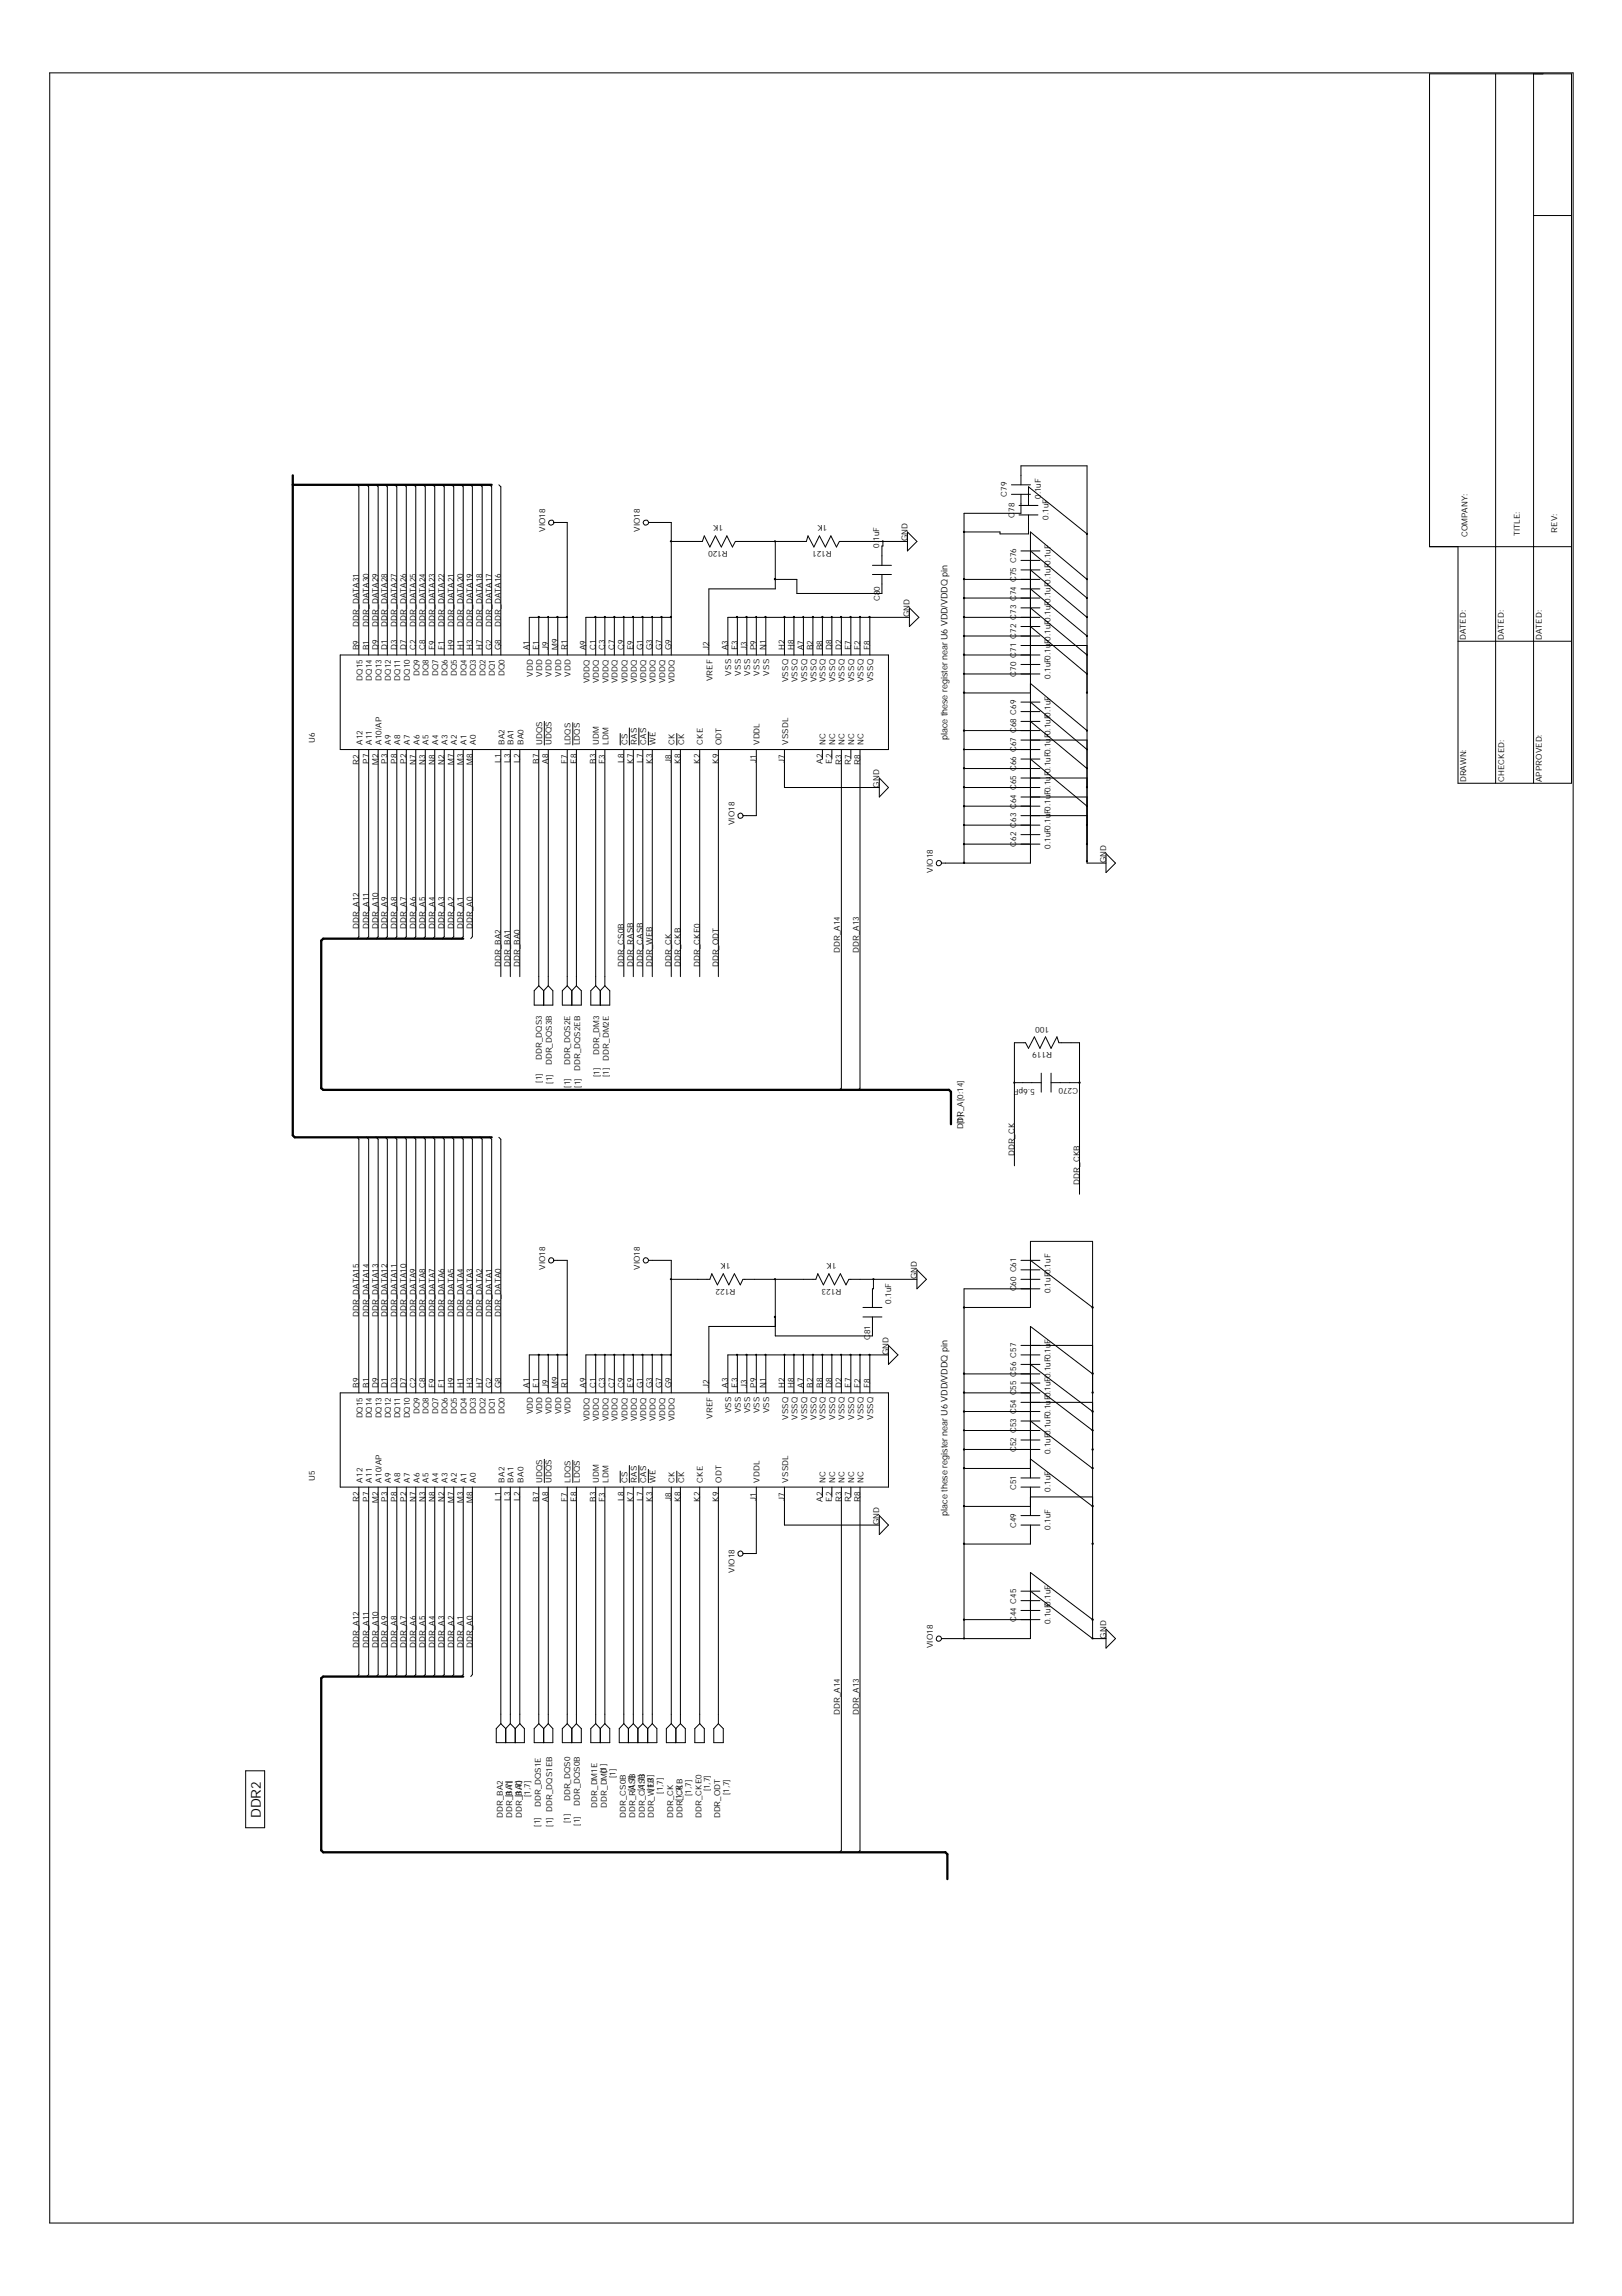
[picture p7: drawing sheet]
<svg xmlns="http://www.w3.org/2000/svg" width="210mm" height="297mm" viewBox="0 0 210 297" stroke-linecap="round" stroke-linejoin="round" font-family="sans-serif">
<defs><g id="words">
<text font-size="1.8" x="33.7" y="235.2" transform="rotate(-90 33.7 235.2)">DDR2</text>
<g font-size="1.2">
<text x="122.6" y="95.7" transform="rotate(-90 122.6 95.7)">place these register near U6 VDD/VDDQ pin</text>
<text x="122.6" y="196.1" transform="rotate(-90 122.6 196.1)">place these register near U6 VDD/VDDQ pin</text>
</g>
<g font-size="1">
<text x="130.3" y="64.3" transform="rotate(-90 130.3 64.3)">C79</text>
<text x="134.7" y="64.5" transform="rotate(-90 134.7 64.5)">0.1uF</text>
<text x="70.6" y="68.8" transform="rotate(-90 70.6 68.8)">VIO18</text>
<text x="82.8" y="68.8" transform="rotate(-90 82.8 68.8)">VIO18</text>
<text x="93.6" y="68" transform="rotate(-180 93.6 68)">1K</text>
<text x="94.2" y="71.3" transform="rotate(-180 94.2 71.3)">R120</text>
<text x="107.1" y="68" transform="rotate(-180 107.1 68)">1K</text>
<text x="107.7" y="71.3" transform="rotate(-180 107.7 71.3)">R121</text>
<text x="113.8" y="70.9" transform="rotate(-90 113.8 70.9)">0.1uF</text>
<text x="117.4" y="70" transform="rotate(-90 117.4 70)">GND</text>
<text x="131.3" y="67" transform="rotate(-90 131.3 67)">C78</text>
<text x="135.7" y="67.2" transform="rotate(-90 135.7 67.2)">0.1uF</text>
<text x="189.9" y="69.5" transform="rotate(-90 189.9 69.5)">COMPANY:</text>
<text x="196.7" y="69.4" transform="rotate(-90 196.7 69.4)">TITLE:</text>
<text x="201.5" y="68.9" transform="rotate(-90 201.5 68.9)">REV:</text>
<text x="113.9" y="77.8" transform="rotate(-90 113.9 77.8)">C80</text>
<text x="46.4" y="81.1" transform="rotate(-90 46.4 81.1)">DDR_DATA31</text>
<text x="47.7" y="81.1" transform="rotate(-90 47.7 81.1)">DDR_DATA30</text>
<text x="48.9" y="81.1" transform="rotate(-90 48.9 81.1)">DDR_DATA29</text>
<text x="50.1" y="81.1" transform="rotate(-90 50.1 81.1)">DDR_DATA28</text>
<text x="51.4" y="81.1" transform="rotate(-90 51.4 81.1)">DDR_DATA27</text>
<text x="52.6" y="81.1" transform="rotate(-90 52.6 81.1)">DDR_DATA26</text>
<text x="53.8" y="81.1" transform="rotate(-90 53.8 81.1)">DDR_DATA25</text>
<text x="55" y="81.1" transform="rotate(-90 55 81.1)">DDR_DATA24</text>
<text x="56.3" y="81.1" transform="rotate(-90 56.3 81.1)">DDR_DATA23</text>
<text x="57.5" y="81.1" transform="rotate(-90 57.5 81.1)">DDR_DATA22</text>
<text x="58.7" y="81.1" transform="rotate(-90 58.7 81.1)">DDR_DATA21</text>
<text x="59.9" y="81.1" transform="rotate(-90 59.9 81.1)">DDR_DATA20</text>
<text x="61.1" y="81.1" transform="rotate(-90 61.1 81.1)">DDR_DATA19</text>
<text x="62.4" y="81.1" transform="rotate(-90 62.4 81.1)">DDR_DATA18</text>
<text x="63.6" y="81.1" transform="rotate(-90 63.6 81.1)">DDR_DATA17</text>
<text x="64.8" y="81.1" transform="rotate(-90 64.8 81.1)">DDR_DATA16</text>
<text x="117.7" y="79.9" transform="rotate(-90 117.7 79.9)">GND</text>
<text x="189.7" y="82.8" transform="rotate(-90 189.7 82.8)">DATED:</text>
<text x="194.6" y="82.8" transform="rotate(-90 194.6 82.8)">DATED:</text>
<text x="199.5" y="82.8" transform="rotate(-90 199.5 82.8)">DATED:</text>
<text x="46.4" y="84.1" transform="rotate(-90 46.4 84.1)">B9</text>
<text x="46.9" y="88" transform="rotate(-90 46.9 88)">DQ15</text>
<text x="47.7" y="84.1" transform="rotate(-90 47.7 84.1)">B1</text>
<text x="48.1" y="88" transform="rotate(-90 48.1 88)">DQ14</text>
<text x="48.9" y="84.1" transform="rotate(-90 48.9 84.1)">D9</text>
<text x="49.4" y="88" transform="rotate(-90 49.4 88)">DQ13</text>
<text x="50.1" y="84.1" transform="rotate(-90 50.1 84.1)">D1</text>
<text x="50.6" y="88" transform="rotate(-90 50.6 88)">DQ12</text>
<text x="51.4" y="84.1" transform="rotate(-90 51.4 84.1)">D3</text>
<text x="51.8" y="88" transform="rotate(-90 51.8 88)">DQ11</text>
<text x="52.6" y="84.1" transform="rotate(-90 52.6 84.1)">D7</text>
<text x="53" y="88" transform="rotate(-90 53 88)">DQ10</text>
<text x="53.8" y="84.1" transform="rotate(-90 53.8 84.1)">C2</text>
<text x="54.3" y="87.5" transform="rotate(-90 54.3 87.5)">DQ9</text>
<text x="55" y="84.1" transform="rotate(-90 55 84.1)">C8</text>
<text x="55.5" y="87.5" transform="rotate(-90 55.5 87.5)">DQ8</text>
<text x="56.3" y="84.1" transform="rotate(-90 56.3 84.1)">F9</text>
<text x="56.7" y="87.5" transform="rotate(-90 56.7 87.5)">DQ7</text>
<text x="57.5" y="84.1" transform="rotate(-90 57.5 84.1)">F1</text>
<text x="57.9" y="87.5" transform="rotate(-90 57.9 87.5)">DQ6</text>
<text x="58.7" y="84.1" transform="rotate(-90 58.7 84.1)">H9</text>
<text x="59.1" y="87.5" transform="rotate(-90 59.1 87.5)">DQ5</text>
<text x="59.9" y="84.1" transform="rotate(-90 59.9 84.1)">H1</text>
<text x="60.4" y="87.5" transform="rotate(-90 60.4 87.5)">DQ4</text>
<text x="61.1" y="84.1" transform="rotate(-90 61.1 84.1)">H3</text>
<text x="61.6" y="87.5" transform="rotate(-90 61.6 87.5)">DQ3</text>
<text x="62.4" y="84.1" transform="rotate(-90 62.4 84.1)">H7</text>
<text x="62.8" y="87.5" transform="rotate(-90 62.8 87.5)">DQ2</text>
<text x="63.6" y="84.1" transform="rotate(-90 63.6 84.1)">G2</text>
<text x="64.1" y="87.5" transform="rotate(-90 64.1 87.5)">DQ1</text>
<text x="64.8" y="84.1" transform="rotate(-90 64.8 84.1)">G8</text>
<text x="65.3" y="87.5" transform="rotate(-90 65.3 87.5)">DQ0</text>
<text x="68.5" y="84.1" transform="rotate(-90 68.5 84.1)">A1</text>
<text x="69" y="87.6" transform="rotate(-90 69 87.6)">VDD</text>
<text x="69.7" y="84.1" transform="rotate(-90 69.7 84.1)">E1</text>
<text x="70.1" y="87.6" transform="rotate(-90 70.1 87.6)">VDD</text>
<text x="71" y="84.1" transform="rotate(-90 71 84.1)">J9</text>
<text x="71.4" y="87.6" transform="rotate(-90 71.4 87.6)">VDD</text>
<text x="72.2" y="84.1" transform="rotate(-90 72.2 84.1)">M9</text>
<text x="72.6" y="87.6" transform="rotate(-90 72.6 87.6)">VDD</text>
<text x="73.4" y="84.1" transform="rotate(-90 73.4 84.1)">R1</text>
<text x="73.8" y="87.6" transform="rotate(-90 73.8 87.6)">VDD</text>
<text x="75.8" y="84.1" transform="rotate(-90 75.8 84.1)">A9</text>
<text x="76.3" y="88.4" transform="rotate(-90 76.3 88.4)">VDDQ</text>
<text x="77.1" y="84.1" transform="rotate(-90 77.1 84.1)">C1</text>
<text x="77.5" y="88.4" transform="rotate(-90 77.5 88.4)">VDDQ</text>
<text x="78.3" y="84.1" transform="rotate(-90 78.3 84.1)">C3</text>
<text x="78.7" y="88.4" transform="rotate(-90 78.7 88.4)">VDDQ</text>
<text x="79.5" y="84.1" transform="rotate(-90 79.5 84.1)">C7</text>
<text x="79.9" y="88.4" transform="rotate(-90 79.9 88.4)">VDDQ</text>
<text x="80.7" y="84.1" transform="rotate(-90 80.7 84.1)">C9</text>
<text x="81.2" y="88.4" transform="rotate(-90 81.2 88.4)">VDDQ</text>
<text x="82" y="84.1" transform="rotate(-90 82 84.1)">E9</text>
<text x="82.4" y="88.4" transform="rotate(-90 82.4 88.4)">VDDQ</text>
<text x="83.2" y="84.1" transform="rotate(-90 83.2 84.1)">G1</text>
<text x="83.6" y="88.4" transform="rotate(-90 83.6 88.4)">VDDQ</text>
<text x="84.4" y="84.1" transform="rotate(-90 84.4 84.1)">G3</text>
<text x="84.8" y="88.4" transform="rotate(-90 84.8 88.4)">VDDQ</text>
<text x="85.6" y="84.1" transform="rotate(-90 85.6 84.1)">G7</text>
<text x="86.1" y="88.4" transform="rotate(-90 86.1 88.4)">VDDQ</text>
<text x="86.9" y="84.1" transform="rotate(-90 86.9 84.1)">G9</text>
<text x="87.3" y="88.4" transform="rotate(-90 87.3 88.4)">VDDQ</text>
<text x="91.7" y="84.1" transform="rotate(-90 91.7 84.1)">J2</text>
<text x="92.2" y="88.1" transform="rotate(-90 92.2 88.1)">VREF</text>
<text x="94.2" y="84.1" transform="rotate(-90 94.2 84.1)">A3</text>
<text x="94.6" y="87.4" transform="rotate(-90 94.6 87.4)">VSS</text>
<text x="95.4" y="84.1" transform="rotate(-90 95.4 84.1)">E3</text>
<text x="95.9" y="87.4" transform="rotate(-90 95.9 87.4)">VSS</text>
<text x="96.6" y="84.1" transform="rotate(-90 96.6 84.1)">J3</text>
<text x="97.1" y="87.4" transform="rotate(-90 97.1 87.4)">VSS</text>
<text x="97.9" y="84.1" transform="rotate(-90 97.9 84.1)">P9</text>
<text x="98.3" y="87.4" transform="rotate(-90 98.3 87.4)">VSS</text>
<text x="99.1" y="84.1" transform="rotate(-90 99.1 84.1)">N1</text>
<text x="99.5" y="87.4" transform="rotate(-90 99.5 87.4)">VSS</text>
<text x="101.5" y="84.1" transform="rotate(-90 101.5 84.1)">H2</text>
<text x="102" y="88.3" transform="rotate(-90 102 88.3)">VSSQ</text>
<text x="102.7" y="84.1" transform="rotate(-90 102.7 84.1)">H8</text>
<text x="103.2" y="88.3" transform="rotate(-90 103.2 88.3)">VSSQ</text>
<text x="104" y="84.1" transform="rotate(-90 104 84.1)">A7</text>
<text x="104.4" y="88.3" transform="rotate(-90 104.4 88.3)">VSSQ</text>
<text x="105.2" y="84.1" transform="rotate(-90 105.2 84.1)">B2</text>
<text x="105.7" y="88.3" transform="rotate(-90 105.7 88.3)">VSSQ</text>
<text x="106.4" y="84.1" transform="rotate(-90 106.4 84.1)">B8</text>
<text x="106.8" y="88.3" transform="rotate(-90 106.8 88.3)">VSSQ</text>
<text x="107.7" y="84.1" transform="rotate(-90 107.7 84.1)">D8</text>
<text x="108.1" y="88.3" transform="rotate(-90 108.1 88.3)">VSSQ</text>
<text x="108.9" y="84.1" transform="rotate(-90 108.9 84.1)">D2</text>
<text x="109.3" y="88.3" transform="rotate(-90 109.3 88.3)">VSSQ</text>
<text x="110.1" y="84.1" transform="rotate(-90 110.1 84.1)">E7</text>
<text x="110.5" y="88.3" transform="rotate(-90 110.5 88.3)">VSSQ</text>
<text x="111.3" y="84.1" transform="rotate(-90 111.3 84.1)">F2</text>
<text x="111.8" y="88.3" transform="rotate(-90 111.8 88.3)">VSSQ</text>
<text x="112.6" y="84.1" transform="rotate(-90 112.6 84.1)">F8</text>
<text x="113" y="88.3" transform="rotate(-90 113 88.3)">VSSQ</text>
<text x="131.5" y="87.5" transform="rotate(-90 131.5 87.5)">C70C71 C72 C73 C74 C75 C76</text>
<text x="135.9" y="87.8" transform="rotate(-90 135.9 87.8)">0.1uF0.1uF0.1uF0.1uF0.1uF0.1uF0.1uF</text>
<text x="40.7" y="96.1" transform="rotate(-90 40.7 96.1)">U6</text>
<text x="46.4" y="98.9" transform="rotate(-90 46.4 98.9)">R2</text>
<text x="46.9" y="96.4" transform="rotate(-90 46.9 96.4)">A12</text>
<text x="47.7" y="98.8" transform="rotate(-90 47.7 98.8)">P7</text>
<text x="48.1" y="96.4" transform="rotate(-90 48.1 96.4)">A11</text>
<text x="48.9" y="99" transform="rotate(-90 48.9 99)">M2</text>
<text x="49.4" y="96.4" transform="rotate(-90 49.4 96.4)">A10/AP</text>
<text x="50.1" y="98.8" transform="rotate(-90 50.1 98.8)">P3</text>
<text x="50.6" y="96.4" transform="rotate(-90 50.6 96.4)">A9</text>
<text x="51.4" y="98.8" transform="rotate(-90 51.4 98.8)">P8</text>
<text x="51.8" y="96.4" transform="rotate(-90 51.8 96.4)">A8</text>
<text x="52.6" y="98.8" transform="rotate(-90 52.6 98.8)">P2</text>
<text x="53" y="96.4" transform="rotate(-90 53 96.4)">A7</text>
<text x="53.8" y="98.9" transform="rotate(-90 53.8 98.9)">N7</text>
<text x="54.3" y="96.4" transform="rotate(-90 54.3 96.4)">A6</text>
<text x="55" y="98.9" transform="rotate(-90 55 98.9)">N3</text>
<text x="55.5" y="96.4" transform="rotate(-90 55.5 96.4)">A5</text>
<text x="56.3" y="98.9" transform="rotate(-90 56.3 98.9)">N8</text>
<text x="56.7" y="96.4" transform="rotate(-90 56.7 96.4)">A4</text>
<text x="57.5" y="98.9" transform="rotate(-90 57.5 98.9)">N2</text>
<text x="57.9" y="96.4" transform="rotate(-90 57.9 96.4)">A3</text>
<text x="58.7" y="99" transform="rotate(-90 58.7 99)">M7</text>
<text x="59.1" y="96.4" transform="rotate(-90 59.1 96.4)">A2</text>
<text x="59.9" y="99" transform="rotate(-90 59.9 99)">M3</text>
<text x="60.4" y="96.4" transform="rotate(-90 60.4 96.4)">A1</text>
<text x="61.1" y="99" transform="rotate(-90 61.1 99)">M8</text>
<text x="61.6" y="96.4" transform="rotate(-90 61.6 96.4)">A0</text>
<text x="64.8" y="98.7" transform="rotate(-90 64.8 98.7)">L1</text>
<text x="65.3" y="96.4" transform="rotate(-90 65.3 96.4)">BA2</text>
<text x="66" y="98.7" transform="rotate(-90 66 98.7)">L3</text>
<text x="66.5" y="96.4" transform="rotate(-90 66.5 96.4)">BA1</text>
<text x="67.3" y="98.7" transform="rotate(-90 67.3 98.7)">L2</text>
<text x="67.7" y="96.4" transform="rotate(-90 67.7 96.4)">BA0</text>
<text x="69.7" y="98.8" transform="rotate(-90 69.7 98.8)">B7</text>
<text x="70.1" y="96.4" transform="rotate(-90 70.1 96.4)">UDQS</text>
<text x="71" y="98.8" transform="rotate(-90 71 98.8)">A8</text>
<text x="71.4" y="96.4" transform="rotate(-90 71.4 96.4)">UDQS</text>
<text x="73.4" y="98.8" transform="rotate(-90 73.4 98.8)">F7</text>
<text x="73.8" y="96.4" transform="rotate(-90 73.8 96.4)">LDQS</text>
<text x="74.6" y="98.8" transform="rotate(-90 74.6 98.8)">E8</text>
<text x="75.1" y="96.4" transform="rotate(-90 75.1 96.4)">LDQS</text>
<text x="77.1" y="98.8" transform="rotate(-90 77.1 98.8)">B3</text>
<text x="77.5" y="96.4" transform="rotate(-90 77.5 96.4)">UDM</text>
<text x="78.3" y="98.8" transform="rotate(-90 78.3 98.8)">F3</text>
<text x="78.7" y="96.4" transform="rotate(-90 78.7 96.4)">LDM</text>
<text x="80.7" y="98.7" transform="rotate(-90 80.7 98.7)">L8</text>
<text x="81.2" y="96.4" transform="rotate(-90 81.2 96.4)">CS</text>
<text x="82" y="98.8" transform="rotate(-90 82 98.8)">K7</text>
<text x="82.4" y="96.4" transform="rotate(-90 82.4 96.4)">RAS</text>
<text x="83.2" y="98.7" transform="rotate(-90 83.2 98.7)">L7</text>
<text x="83.6" y="96.4" transform="rotate(-90 83.6 96.4)">CAS</text>
<text x="84.4" y="98.8" transform="rotate(-90 84.4 98.8)">K3</text>
<text x="84.8" y="96.4" transform="rotate(-90 84.8 96.4)">WE</text>
<text x="86.9" y="98.7" transform="rotate(-90 86.9 98.7)">J8</text>
<text x="87.3" y="96.4" transform="rotate(-90 87.3 96.4)">CK</text>
<text x="88.1" y="98.8" transform="rotate(-90 88.1 98.8)">K8</text>
<text x="88.5" y="96.4" transform="rotate(-90 88.5 96.4)">CK</text>
<text x="90.6" y="98.8" transform="rotate(-90 90.6 98.8)">K2</text>
<text x="91" y="96.4" transform="rotate(-90 91 96.4)">CKE</text>
<text x="93" y="98.8" transform="rotate(-90 93 98.8)">K9</text>
<text x="93.4" y="96.4" transform="rotate(-90 93.4 96.4)">ODT</text>
<text x="97.9" y="98.7" transform="rotate(-90 97.9 98.7)">J1</text>
<text x="98.3" y="96.4" transform="rotate(-90 98.3 96.4)">VDDL</text>
<text x="101.5" y="98.7" transform="rotate(-90 101.5 98.7)">J7</text>
<text x="102" y="96.4" transform="rotate(-90 102 96.4)">VSSDL</text>
<text x="106.4" y="98.8" transform="rotate(-90 106.4 98.8)">A2</text>
<text x="106.8" y="96.4" transform="rotate(-90 106.8 96.4)">NC</text>
<text x="107.7" y="98.8" transform="rotate(-90 107.7 98.8)">E2</text>
<text x="108.1" y="96.4" transform="rotate(-90 108.1 96.4)">NC</text>
<text x="108.9" y="98.9" transform="rotate(-90 108.9 98.9)">R3</text>
<text x="109.3" y="96.4" transform="rotate(-90 109.3 96.4)">NC</text>
<text x="110.1" y="98.9" transform="rotate(-90 110.1 98.9)">R7</text>
<text x="110.5" y="96.4" transform="rotate(-90 110.5 96.4)">NC</text>
<text x="111.3" y="98.9" transform="rotate(-90 111.3 98.9)">R8</text>
<text x="111.8" y="96.4" transform="rotate(-90 111.8 96.4)">NC</text>
<text x="113.8" y="101.9" transform="rotate(-90 113.8 101.9)">GND</text>
<text x="189.7" y="101.2" transform="rotate(-90 189.7 101.2)">DRAWN:</text>
<text x="194.6" y="101.2" transform="rotate(-90 194.6 101.2)">CHECKED:</text>
<text x="199.5" y="101.2" transform="rotate(-90 199.5 101.2)">APPROVED:</text>
<text x="95" y="106.8" transform="rotate(-90 95 106.8)">VIO18</text>
<text x="120.7" y="112.9" transform="rotate(-90 120.7 112.9)">VIO18</text>
<text x="131.5" y="109.5" transform="rotate(-90 131.5 109.5)">C62 C63 C64 C65 C66 C67 C68C69</text>
<text x="135.9" y="109.8" transform="rotate(-90 135.9 109.8)">0.1uF0.1uF0.1uF0.1uF0.1uF0.1uF0.1uF0.1uF</text>
<text x="143.1" y="111.7" transform="rotate(-90 143.1 111.7)">GND</text>
<text x="46.4" y="120.2" transform="rotate(-90 46.4 120.2)">DDR_A12</text>
<text x="47.7" y="120.2" transform="rotate(-90 47.7 120.2)">DDR_A11</text>
<text x="48.9" y="120.2" transform="rotate(-90 48.9 120.2)">DDR_A10</text>
<text x="50.1" y="120.2" transform="rotate(-90 50.1 120.2)">DDR_A9</text>
<text x="51.4" y="120.2" transform="rotate(-90 51.4 120.2)">DDR_A8</text>
<text x="52.6" y="120.2" transform="rotate(-90 52.6 120.2)">DDR_A7</text>
<text x="53.8" y="120.2" transform="rotate(-90 53.8 120.2)">DDR_A6</text>
<text x="55" y="120.2" transform="rotate(-90 55 120.2)">DDR_A5</text>
<text x="56.3" y="120.2" transform="rotate(-90 56.3 120.2)">DDR_A4</text>
<text x="57.5" y="120.2" transform="rotate(-90 57.5 120.2)">DDR_A3</text>
<text x="58.7" y="120.2" transform="rotate(-90 58.7 120.2)">DDR_A2</text>
<text x="59.9" y="120.2" transform="rotate(-90 59.9 120.2)">DDR_A1</text>
<text x="61.1" y="120.2" transform="rotate(-90 61.1 120.2)">DDR_A0</text>
<text x="64.8" y="125.1" transform="rotate(-90 64.8 125.1)">DDR_BA2</text>
<text x="66" y="125.1" transform="rotate(-90 66 125.1)">DDR_BA1</text>
<text x="67.3" y="125.1" transform="rotate(-90 67.3 125.1)">DDR_BA0</text>
<text x="80.7" y="125.1" transform="rotate(-90 80.7 125.1)">DDR_CS0B</text>
<text x="82" y="125.1" transform="rotate(-90 82 125.1)">DDR_RASB</text>
<text x="83.2" y="125.1" transform="rotate(-90 83.2 125.1)">DDR_CASB</text>
<text x="84.4" y="125.1" transform="rotate(-90 84.4 125.1)">DDR_WEB</text>
<text x="86.9" y="125.1" transform="rotate(-90 86.9 125.1)">DDR_CK</text>
<text x="88.1" y="125.1" transform="rotate(-90 88.1 125.1)">DDR_CKB</text>
<text x="90.6" y="125.1" transform="rotate(-90 90.6 125.1)">DDR_CKE0</text>
<text x="93" y="125.1" transform="rotate(-90 93 125.1)">DDR_ODT</text>
<text x="108.7" y="123.3" transform="rotate(-90 108.7 123.3)">DDR_A14</text>
<text x="111.1" y="123.3" transform="rotate(-90 111.1 123.3)">DDR_A13</text>
<text x="70.1" y="137.1" transform="rotate(-90 70.1 137.1)">DDR_DQS3</text>
<text x="71.4" y="137.8" transform="rotate(-90 71.4 137.8)">DDR_DQS3B</text>
<text x="73.8" y="137.8" transform="rotate(-90 73.8 137.8)">DDR_DQS2E</text>
<text x="77.6" y="136.5" transform="rotate(-90 77.6 136.5)">DDR_DM3</text>
<text x="78.8" y="137.2" transform="rotate(-90 78.8 137.2)">DDR_DM2E</text>
<text x="135.8" y="132.8" transform="rotate(-180 135.8 132.8)">100</text>
<text x="136.1" y="136.1" transform="rotate(-180 136.1 136.1)">R119</text>
<text x="70.1" y="140.1" transform="rotate(-90 70.1 140.1)">[1]</text>
<text x="71.5" y="140.2" transform="rotate(-90 71.5 140.2)">[1]</text>
<text x="73.8" y="140.7" transform="rotate(-90 73.8 140.7)">[1]</text>
<text x="75.1" y="138.6" transform="rotate(-90 75.1 138.6)">DDR_DQS2EB</text>
<text x="75.1" y="140.7" transform="rotate(-90 75.1 140.7)">[1]</text>
<text x="77.6" y="139.3" transform="rotate(-90 77.6 139.3)">[1]</text>
<text x="78.8" y="139.3" transform="rotate(-90 78.8 139.3)">[1]</text>
<text x="133.9" y="140.9" transform="rotate(-180 133.9 140.9)">5.6pF</text>
<text x="139.5" y="140.8" transform="rotate(-180 139.5 140.8)">C270</text>
<text x="124.6" y="146" transform="rotate(-90 124.6 146)">DDR_A[0:14]</text>
<text x="124.6" y="145.4" transform="rotate(-90 124.6 145.4)">[1]</text>
<text x="131.3" y="149.6" transform="rotate(-90 131.3 149.6)">DDR_CK</text>
<text x="139.7" y="153.3" transform="rotate(-90 139.7 153.3)">DDR_CKB</text>
<text x="70.6" y="164.3" transform="rotate(-90 70.6 164.3)">VIO18</text>
<text x="82.8" y="164.3" transform="rotate(-90 82.8 164.3)">VIO18</text>
<text x="94.5" y="163.4" transform="rotate(-180 94.5 163.4)">1K</text>
<text x="95.2" y="166.7" transform="rotate(-180 95.2 166.7)">R122</text>
<text x="108.2" y="163.4" transform="rotate(-180 108.2 163.4)">1K</text>
<text x="108.9" y="166.7" transform="rotate(-180 108.9 166.7)">R123</text>
<text x="118.7" y="165.5" transform="rotate(-90 118.7 165.5)">GND</text>
<text x="131.5" y="167.1" transform="rotate(-90 131.5 167.1)">C60C61</text>
<text x="135.9" y="167.3" transform="rotate(-90 135.9 167.3)">0.1uF0.1uF</text>
<text x="46.4" y="170.4" transform="rotate(-90 46.4 170.4)">DDR_DATA15</text>
<text x="47.7" y="170.4" transform="rotate(-90 47.7 170.4)">DDR_DATA14</text>
<text x="48.9" y="170.4" transform="rotate(-90 48.9 170.4)">DDR_DATA13</text>
<text x="50.1" y="170.4" transform="rotate(-90 50.1 170.4)">DDR_DATA12</text>
<text x="51.4" y="170.4" transform="rotate(-90 51.4 170.4)">DDR_DATA11</text>
<text x="52.6" y="170.4" transform="rotate(-90 52.6 170.4)">DDR_DATA10</text>
<text x="53.8" y="170.4" transform="rotate(-90 53.8 170.4)">DDR_DATA9</text>
<text x="55" y="170.4" transform="rotate(-90 55 170.4)">DDR_DATA8</text>
<text x="56.3" y="170.4" transform="rotate(-90 56.3 170.4)">DDR_DATA7</text>
<text x="57.5" y="170.4" transform="rotate(-90 57.5 170.4)">DDR_DATA6</text>
<text x="58.7" y="170.4" transform="rotate(-90 58.7 170.4)">DDR_DATA5</text>
<text x="59.9" y="170.4" transform="rotate(-90 59.9 170.4)">DDR_DATA4</text>
<text x="61.1" y="170.4" transform="rotate(-90 61.1 170.4)">DDR_DATA3</text>
<text x="62.4" y="170.4" transform="rotate(-90 62.4 170.4)">DDR_DATA2</text>
<text x="63.6" y="170.4" transform="rotate(-90 63.6 170.4)">DDR_DATA1</text>
<text x="64.8" y="170.4" transform="rotate(-90 64.8 170.4)">DDR_DATA0</text>
<text x="112.6" y="173.4" transform="rotate(-90 112.6 173.4)">C81</text>
<text x="115.3" y="168.6" transform="rotate(-90 115.3 168.6)">0.1uF</text>
<text x="46.4" y="179.6" transform="rotate(-90 46.4 179.6)">B9</text>
<text x="47.7" y="179.6" transform="rotate(-90 47.7 179.6)">B1</text>
<text x="48.9" y="179.6" transform="rotate(-90 48.9 179.6)">D9</text>
<text x="50.1" y="179.6" transform="rotate(-90 50.1 179.6)">D1</text>
<text x="51.4" y="179.6" transform="rotate(-90 51.4 179.6)">D3</text>
<text x="52.6" y="179.6" transform="rotate(-90 52.6 179.6)">D7</text>
<text x="53.8" y="179.6" transform="rotate(-90 53.8 179.6)">C2</text>
<text x="55" y="179.6" transform="rotate(-90 55 179.6)">C8</text>
<text x="56.3" y="179.6" transform="rotate(-90 56.3 179.6)">F9</text>
<text x="57.5" y="179.6" transform="rotate(-90 57.5 179.6)">F1</text>
<text x="58.7" y="179.6" transform="rotate(-90 58.7 179.6)">H9</text>
<text x="59.9" y="179.6" transform="rotate(-90 59.9 179.6)">H1</text>
<text x="61.1" y="179.6" transform="rotate(-90 61.1 179.6)">H3</text>
<text x="62.4" y="179.6" transform="rotate(-90 62.4 179.6)">H7</text>
<text x="63.6" y="179.6" transform="rotate(-90 63.6 179.6)">G2</text>
<text x="64.8" y="179.6" transform="rotate(-90 64.8 179.6)">G8</text>
<text x="68.5" y="179.6" transform="rotate(-90 68.5 179.6)">A1</text>
<text x="69.7" y="179.6" transform="rotate(-90 69.7 179.6)">E1</text>
<text x="71" y="179.6" transform="rotate(-90 71 179.6)">J9</text>
<text x="72.2" y="179.6" transform="rotate(-90 72.2 179.6)">M9</text>
<text x="73.4" y="179.6" transform="rotate(-90 73.4 179.6)">R1</text>
<text x="75.8" y="179.6" transform="rotate(-90 75.8 179.6)">A9</text>
<text x="77.1" y="179.6" transform="rotate(-90 77.1 179.6)">C1</text>
<text x="78.3" y="179.6" transform="rotate(-90 78.3 179.6)">C3</text>
<text x="79.5" y="179.6" transform="rotate(-90 79.5 179.6)">C7</text>
<text x="80.7" y="179.6" transform="rotate(-90 80.7 179.6)">C9</text>
<text x="82" y="179.6" transform="rotate(-90 82 179.6)">E9</text>
<text x="83.2" y="179.6" transform="rotate(-90 83.2 179.6)">G1</text>
<text x="84.4" y="179.6" transform="rotate(-90 84.4 179.6)">G3</text>
<text x="85.6" y="179.6" transform="rotate(-90 85.6 179.6)">G7</text>
<text x="86.9" y="179.6" transform="rotate(-90 86.9 179.6)">G9</text>
<text x="91.7" y="179.6" transform="rotate(-90 91.7 179.6)">J2</text>
<text x="94.2" y="179.6" transform="rotate(-90 94.2 179.6)">A3</text>
<text x="95.4" y="179.6" transform="rotate(-90 95.4 179.6)">E3</text>
<text x="96.6" y="179.6" transform="rotate(-90 96.6 179.6)">J3</text>
<text x="97.9" y="179.6" transform="rotate(-90 97.9 179.6)">P9</text>
<text x="99.1" y="179.6" transform="rotate(-90 99.1 179.6)">N1</text>
<text x="101.5" y="179.6" transform="rotate(-90 101.5 179.6)">H2</text>
<text x="102.7" y="179.6" transform="rotate(-90 102.7 179.6)">H8</text>
<text x="104" y="179.6" transform="rotate(-90 104 179.6)">A7</text>
<text x="105.2" y="179.6" transform="rotate(-90 105.2 179.6)">B2</text>
<text x="106.4" y="179.6" transform="rotate(-90 106.4 179.6)">B8</text>
<text x="107.7" y="179.6" transform="rotate(-90 107.7 179.6)">D8</text>
<text x="108.9" y="179.6" transform="rotate(-90 108.9 179.6)">D2</text>
<text x="110.1" y="179.6" transform="rotate(-90 110.1 179.6)">E7</text>
<text x="111.3" y="179.6" transform="rotate(-90 111.3 179.6)">F2</text>
<text x="112.6" y="179.6" transform="rotate(-90 112.6 179.6)">F8</text>
<text x="115" y="175.3" transform="rotate(-90 115 175.3)">GND</text>
<text x="46.9" y="183.5" transform="rotate(-90 46.9 183.5)">DQ15</text>
<text x="48.1" y="183.5" transform="rotate(-90 48.1 183.5)">DQ14</text>
<text x="49.4" y="183.5" transform="rotate(-90 49.4 183.5)">DQ13</text>
<text x="50.6" y="183.5" transform="rotate(-90 50.6 183.5)">DQ12</text>
<text x="51.8" y="183.5" transform="rotate(-90 51.8 183.5)">DQ11</text>
<text x="53" y="183.5" transform="rotate(-90 53 183.5)">DQ10</text>
<text x="54.3" y="183" transform="rotate(-90 54.3 183)">DQ9</text>
<text x="55.5" y="183" transform="rotate(-90 55.5 183)">DQ8</text>
<text x="56.7" y="183" transform="rotate(-90 56.7 183)">DQ7</text>
<text x="57.9" y="183" transform="rotate(-90 57.9 183)">DQ6</text>
<text x="59.1" y="183" transform="rotate(-90 59.1 183)">DQ5</text>
<text x="60.4" y="183" transform="rotate(-90 60.4 183)">DQ4</text>
<text x="61.6" y="183" transform="rotate(-90 61.6 183)">DQ3</text>
<text x="62.8" y="183" transform="rotate(-90 62.8 183)">DQ2</text>
<text x="64.1" y="183" transform="rotate(-90 64.1 183)">DQ1</text>
<text x="65.3" y="183" transform="rotate(-90 65.3 183)">DQ0</text>
<text x="69" y="183" transform="rotate(-90 69 183)">VDD</text>
<text x="70.1" y="183" transform="rotate(-90 70.1 183)">VDD</text>
<text x="71.4" y="183" transform="rotate(-90 71.4 183)">VDD</text>
<text x="72.6" y="183" transform="rotate(-90 72.6 183)">VDD</text>
<text x="73.8" y="183" transform="rotate(-90 73.8 183)">VDD</text>
<text x="76.3" y="183.8" transform="rotate(-90 76.3 183.8)">VDDQ</text>
<text x="77.5" y="183.8" transform="rotate(-90 77.5 183.8)">VDDQ</text>
<text x="78.7" y="183.8" transform="rotate(-90 78.7 183.8)">VDDQ</text>
<text x="79.9" y="183.8" transform="rotate(-90 79.9 183.8)">VDDQ</text>
<text x="81.2" y="183.8" transform="rotate(-90 81.2 183.8)">VDDQ</text>
<text x="82.4" y="183.8" transform="rotate(-90 82.4 183.8)">VDDQ</text>
<text x="83.6" y="183.8" transform="rotate(-90 83.6 183.8)">VDDQ</text>
<text x="84.8" y="183.8" transform="rotate(-90 84.8 183.8)">VDDQ</text>
<text x="86.1" y="183.8" transform="rotate(-90 86.1 183.8)">VDDQ</text>
<text x="87.3" y="183.8" transform="rotate(-90 87.3 183.8)">VDDQ</text>
<text x="92.2" y="183.6" transform="rotate(-90 92.2 183.6)">VREF</text>
<text x="94.6" y="182.9" transform="rotate(-90 94.6 182.9)">VSS</text>
<text x="95.9" y="182.9" transform="rotate(-90 95.9 182.9)">VSS</text>
<text x="97.1" y="182.9" transform="rotate(-90 97.1 182.9)">VSS</text>
<text x="98.3" y="182.9" transform="rotate(-90 98.3 182.9)">VSS</text>
<text x="99.5" y="182.9" transform="rotate(-90 99.5 182.9)">VSS</text>
<text x="102" y="183.7" transform="rotate(-90 102 183.7)">VSSQ</text>
<text x="103.2" y="183.7" transform="rotate(-90 103.2 183.7)">VSSQ</text>
<text x="104.4" y="183.7" transform="rotate(-90 104.4 183.7)">VSSQ</text>
<text x="105.7" y="183.7" transform="rotate(-90 105.7 183.7)">VSSQ</text>
<text x="106.8" y="183.7" transform="rotate(-90 106.8 183.7)">VSSQ</text>
<text x="108.1" y="183.7" transform="rotate(-90 108.1 183.7)">VSSQ</text>
<text x="109.3" y="183.7" transform="rotate(-90 109.3 183.7)">VSSQ</text>
<text x="110.5" y="183.7" transform="rotate(-90 110.5 183.7)">VSSQ</text>
<text x="111.8" y="183.7" transform="rotate(-90 111.8 183.7)">VSSQ</text>
<text x="113" y="183.7" transform="rotate(-90 113 183.7)">VSSQ</text>
<text x="40.7" y="191.6" transform="rotate(-90 40.7 191.6)">U5</text>
<text x="46.9" y="191.8" transform="rotate(-90 46.9 191.8)">A12</text>
<text x="48.1" y="191.8" transform="rotate(-90 48.1 191.8)">A11</text>
<text x="49.4" y="191.8" transform="rotate(-90 49.4 191.8)">A10/AP</text>
<text x="50.6" y="191.8" transform="rotate(-90 50.6 191.8)">A9</text>
<text x="51.8" y="191.8" transform="rotate(-90 51.8 191.8)">A8</text>
<text x="53" y="191.8" transform="rotate(-90 53 191.8)">A7</text>
<text x="54.3" y="191.8" transform="rotate(-90 54.3 191.8)">A6</text>
<text x="55.5" y="191.8" transform="rotate(-90 55.5 191.8)">A5</text>
<text x="56.7" y="191.8" transform="rotate(-90 56.7 191.8)">A4</text>
<text x="57.9" y="191.8" transform="rotate(-90 57.9 191.8)">A3</text>
<text x="59.1" y="191.8" transform="rotate(-90 59.1 191.8)">A2</text>
<text x="60.4" y="191.8" transform="rotate(-90 60.4 191.8)">A1</text>
<text x="61.6" y="191.8" transform="rotate(-90 61.6 191.8)">A0</text>
<text x="65.3" y="191.8" transform="rotate(-90 65.3 191.8)">BA2</text>
<text x="66.5" y="191.8" transform="rotate(-90 66.5 191.8)">BA1</text>
<text x="67.7" y="191.8" transform="rotate(-90 67.7 191.8)">BA0</text>
<text x="70.1" y="191.8" transform="rotate(-90 70.1 191.8)">UDQS</text>
<text x="71.4" y="191.8" transform="rotate(-90 71.4 191.8)">UDQS</text>
<text x="73.8" y="191.8" transform="rotate(-90 73.8 191.8)">LDQS</text>
<text x="75.1" y="191.8" transform="rotate(-90 75.1 191.8)">LDQS</text>
<text x="77.5" y="191.8" transform="rotate(-90 77.5 191.8)">UDM</text>
<text x="78.7" y="191.8" transform="rotate(-90 78.7 191.8)">LDM</text>
<text x="81.2" y="191.8" transform="rotate(-90 81.2 191.8)">CS</text>
<text x="82.4" y="191.8" transform="rotate(-90 82.4 191.8)">RAS</text>
<text x="83.6" y="191.8" transform="rotate(-90 83.6 191.8)">CAS</text>
<text x="84.8" y="191.8" transform="rotate(-90 84.8 191.8)">WE</text>
<text x="87.3" y="191.8" transform="rotate(-90 87.3 191.8)">CK</text>
<text x="88.5" y="191.8" transform="rotate(-90 88.5 191.8)">CK</text>
<text x="91" y="191.8" transform="rotate(-90 91 191.8)">CKE</text>
<text x="93.4" y="191.8" transform="rotate(-90 93.4 191.8)">ODT</text>
<text x="98.3" y="191.8" transform="rotate(-90 98.3 191.8)">VDDL</text>
<text x="102" y="191.8" transform="rotate(-90 102 191.8)">VSSDL</text>
<text x="106.8" y="191.8" transform="rotate(-90 106.8 191.8)">NC</text>
<text x="108.1" y="191.8" transform="rotate(-90 108.1 191.8)">NC</text>
<text x="109.3" y="191.8" transform="rotate(-90 109.3 191.8)">NC</text>
<text x="110.5" y="191.8" transform="rotate(-90 110.5 191.8)">NC</text>
<text x="111.8" y="191.8" transform="rotate(-90 111.8 191.8)">NC</text>
<text x="131.5" y="187.9" transform="rotate(-90 131.5 187.9)">C52 C53 C54C55 C56 C57</text>
<text x="135.9" y="188.1" transform="rotate(-90 135.9 188.1)">0.1uF0.1uF0.1uF0.1uF0.1uF0.1uF</text>
<text x="46.4" y="194.3" transform="rotate(-90 46.4 194.3)">R2</text>
<text x="47.7" y="194.3" transform="rotate(-90 47.7 194.3)">P7</text>
<text x="48.9" y="194.4" transform="rotate(-90 48.9 194.4)">M2</text>
<text x="50.1" y="194.3" transform="rotate(-90 50.1 194.3)">P3</text>
<text x="51.4" y="194.3" transform="rotate(-90 51.4 194.3)">P8</text>
<text x="52.6" y="194.3" transform="rotate(-90 52.6 194.3)">P2</text>
<text x="53.8" y="194.3" transform="rotate(-90 53.8 194.3)">N7</text>
<text x="55" y="194.3" transform="rotate(-90 55 194.3)">N3</text>
<text x="56.3" y="194.3" transform="rotate(-90 56.3 194.3)">N8</text>
<text x="57.5" y="194.3" transform="rotate(-90 57.5 194.3)">N2</text>
<text x="58.7" y="194.4" transform="rotate(-90 58.7 194.4)">M7</text>
<text x="59.9" y="194.4" transform="rotate(-90 59.9 194.4)">M3</text>
<text x="61.1" y="194.4" transform="rotate(-90 61.1 194.4)">M8</text>
<text x="64.8" y="194.2" transform="rotate(-90 64.8 194.2)">L1</text>
<text x="66" y="194.2" transform="rotate(-90 66 194.2)">L3</text>
<text x="67.3" y="194.2" transform="rotate(-90 67.3 194.2)">L2</text>
<text x="69.7" y="194.3" transform="rotate(-90 69.7 194.3)">B7</text>
<text x="71" y="194.3" transform="rotate(-90 71 194.3)">A8</text>
<text x="73.4" y="194.3" transform="rotate(-90 73.4 194.3)">F7</text>
<text x="74.6" y="194.3" transform="rotate(-90 74.6 194.3)">E8</text>
<text x="77.1" y="194.3" transform="rotate(-90 77.1 194.3)">B3</text>
<text x="78.3" y="194.3" transform="rotate(-90 78.3 194.3)">F3</text>
<text x="80.7" y="194.2" transform="rotate(-90 80.7 194.2)">L8</text>
<text x="82" y="194.3" transform="rotate(-90 82 194.3)">K7</text>
<text x="83.2" y="194.2" transform="rotate(-90 83.2 194.2)">L7</text>
<text x="84.4" y="194.3" transform="rotate(-90 84.4 194.3)">K3</text>
<text x="86.9" y="194.1" transform="rotate(-90 86.9 194.1)">J8</text>
<text x="88.1" y="194.3" transform="rotate(-90 88.1 194.3)">K8</text>
<text x="90.6" y="194.3" transform="rotate(-90 90.6 194.3)">K2</text>
<text x="93" y="194.3" transform="rotate(-90 93 194.3)">K9</text>
<text x="97.9" y="194.1" transform="rotate(-90 97.9 194.1)">J1</text>
<text x="101.5" y="194.1" transform="rotate(-90 101.5 194.1)">J7</text>
<text x="106.4" y="194.3" transform="rotate(-90 106.4 194.3)">A2</text>
<text x="107.7" y="194.3" transform="rotate(-90 107.7 194.3)">E2</text>
<text x="108.9" y="194.3" transform="rotate(-90 108.9 194.3)">R3</text>
<text x="110.1" y="194.3" transform="rotate(-90 110.1 194.3)">R7</text>
<text x="111.3" y="194.3" transform="rotate(-90 111.3 194.3)">R8</text>
<text x="113.8" y="197.3" transform="rotate(-90 113.8 197.3)">GND</text>
<text x="131.5" y="197.7" transform="rotate(-90 131.5 197.7)">C49</text>
<text x="131.5" y="192.8" transform="rotate(-90 131.5 192.8)">C51</text>
<text x="135.9" y="197.9" transform="rotate(-90 135.9 197.9)">0.1uF</text>
<text x="135.9" y="193" transform="rotate(-90 135.9 193)">0.1uF</text>
<text x="95" y="203.4" transform="rotate(-90 95 203.4)">VIO18</text>
<text x="131.5" y="209.9" transform="rotate(-90 131.5 209.9)">C44C45</text>
<text x="46.4" y="213.2" transform="rotate(-90 46.4 213.2)">DDR_A12</text>
<text x="47.7" y="213.2" transform="rotate(-90 47.7 213.2)">DDR_A11</text>
<text x="48.9" y="213.2" transform="rotate(-90 48.9 213.2)">DDR_A10</text>
<text x="50.1" y="213.2" transform="rotate(-90 50.1 213.2)">DDR_A9</text>
<text x="51.4" y="213.2" transform="rotate(-90 51.4 213.2)">DDR_A8</text>
<text x="52.6" y="213.2" transform="rotate(-90 52.6 213.2)">DDR_A7</text>
<text x="53.8" y="213.2" transform="rotate(-90 53.8 213.2)">DDR_A6</text>
<text x="55" y="213.2" transform="rotate(-90 55 213.2)">DDR_A5</text>
<text x="56.3" y="213.2" transform="rotate(-90 56.3 213.2)">DDR_A4</text>
<text x="57.5" y="213.2" transform="rotate(-90 57.5 213.2)">DDR_A3</text>
<text x="58.7" y="213.2" transform="rotate(-90 58.7 213.2)">DDR_A2</text>
<text x="59.9" y="213.2" transform="rotate(-90 59.9 213.2)">DDR_A1</text>
<text x="61.1" y="213.2" transform="rotate(-90 61.1 213.2)">DDR_A0</text>
<text x="120.7" y="213.2" transform="rotate(-90 120.7 213.2)">VIO18</text>
<text x="135.9" y="210.1" transform="rotate(-90 135.9 210.1)">0.1uF0.1uF</text>
<text x="143.1" y="212" transform="rotate(-90 143.1 212)">GND</text>
<text x="108.7" y="221.9" transform="rotate(-90 108.7 221.9)">DDR_A14</text>
<text x="111.1" y="221.9" transform="rotate(-90 111.1 221.9)">DDR_A13</text>
<text x="66.2" y="232.5" transform="rotate(-90 66.2 232.5)">[1,7]</text>
<text x="67.4" y="232.5" transform="rotate(-90 67.4 232.5)">[1,7]</text>
<text x="68.6" y="232.5" transform="rotate(-90 68.6 232.5)">[1,7]</text>
<text x="70" y="233.8" transform="rotate(-90 70 233.8)">DDR_DQS1E</text>
<text x="73.8" y="233" transform="rotate(-90 73.8 233)">DDR_DQS0</text>
<text x="75.1" y="233.7" transform="rotate(-90 75.1 233.7)">DDR_DQS0B</text>
<text x="77.3" y="233.9" transform="rotate(-90 77.3 233.9)">DDR_DM1E</text>
<text x="78.4" y="229.4" transform="rotate(-90 78.4 229.4)">[1]</text>
<text x="78.5" y="233.9" transform="rotate(-90 78.5 233.9)">DDR_DM0</text>
<text x="79.7" y="230.1" transform="rotate(-90 79.7 230.1)">[1]</text>
<text x="82.1" y="231.8" transform="rotate(-90 82.1 231.8)">[1,7]</text>
<text x="83.3" y="231.7" transform="rotate(-90 83.3 231.7)">[1,7]</text>
<text x="84.5" y="231.7" transform="rotate(-90 84.5 231.7)">[1,7]</text>
<text x="85.8" y="232.1" transform="rotate(-90 85.8 232.1)">[1,7]</text>
<text x="88.2" y="233" transform="rotate(-90 88.2 233)">[1,7]</text>
<text x="89.5" y="232.4" transform="rotate(-90 89.5 232.4)">[1,7]</text>
<text x="91.9" y="231.8" transform="rotate(-90 91.9 231.8)">[1,7]</text>
<text x="94.4" y="232.3" transform="rotate(-90 94.4 232.3)">[1,7]</text>
<text x="65.1" y="235.2" transform="rotate(-90 65.1 235.2)">DDR_BA2</text>
<text x="66.3" y="235.2" transform="rotate(-90 66.3 235.2)">DDR_BA1</text>
<text x="67.5" y="235.2" transform="rotate(-90 67.5 235.2)">DDR_BA0</text>
<text x="69.9" y="236.3" transform="rotate(-90 69.9 236.3)">[1]</text>
<text x="71.5" y="236.3" transform="rotate(-90 71.5 236.3)">[1] DDR_DQS1EB</text>
<text x="73.7" y="235.9" transform="rotate(-90 73.7 235.9)">[1]</text>
<text x="75.1" y="236.2" transform="rotate(-90 75.1 236.2)">[1]</text>
<text x="81" y="235.2" transform="rotate(-90 81 235.2)">DDR_CS0B</text>
<text x="82.2" y="235.2" transform="rotate(-90 82.2 235.2)">DDR_RASB</text>
<text x="83.4" y="235.2" transform="rotate(-90 83.4 235.2)">DDR_CASB</text>
<text x="84.6" y="235.2" transform="rotate(-90 84.6 235.2)">DDR_WEB</text>
<text x="87.1" y="235.2" transform="rotate(-90 87.1 235.2)">DDR_CK</text>
<text x="88.3" y="235.2" transform="rotate(-90 88.3 235.2)">DDR_CKB</text>
<text x="90.8" y="235.2" transform="rotate(-90 90.8 235.2)">DDR_CKE0</text>
<text x="93.2" y="235.2" transform="rotate(-90 93.2 235.2)">DDR_ODT</text>
</g>
</g></defs>
<g fill="none" stroke="#000" stroke-width=".13">
<path d="M6.4 9.4h197.2v278.2h-197.2v-278.1M193.5 9.6v91.7M198.5 9.6v91.7M198.5 27.9h4.9M46.2 62.7l.2 .3v21.7M47.5 62.7l.2 .3v21.7M48.7 62.7l.2 .3v21.7M49.9 62.7l.2 .3v21.7M51.1 62.7l.3 .3v21.7M52.4 62.7l.2 .3v21.7M53.6 62.7l.2 .3v21.7M54.8 62.7l.2 .3v21.7"/>
<path d="M56 62.7l.3 .3v21.7M57.2 62.7l.3 .3v21.7M58.5 62.7l.2 .3v21.7M59.7 62.7l.2 .3v21.7M60.9 62.7l.2 .3v21.7M62.1 62.7l.3 .3v21.7M63.4 62.7l.2 .3v21.7M64.6 62.7l.2 .3v21.7M69.7 79.9v4.8M71 79.9v4.8M71.7 67.6h1.7v17.1M72.2 79.9v4.8"/>
<path d="M73.4 79.9h-4.9v4.8M77.1 79.9v4.8M78.3 79.9v4.8M79.5 79.9v4.8M80.7 79.9v4.8M82 79.9v4.8M83.2 79.9v4.8M83.9 67.6h3v17.1M84.4 79.9v4.8M85.6 79.9v4.8M86.9 79.9h-11.1v4.8M86.9 70h4l.2-.7 .8 1.5 .7-1.5 .7 1.5 .8-1.5 .7 1.5 .4-.8h9.2l.2-.7 .7 1.5 .7-1.5 .8 1.5 .7-1.5 .7 1.5 .4-.8h8.8"/>
<path d="M95.4 79.9v4.8M96.6 79.9v4.8M97.9 79.9v4.8M99.1 79.9v4.8M100.3 70v6.2h-8.6v8.5M101.5 79.9v4.8M102.7 79.9v4.8M104 79.9v4.8M105.2 79.9v4.8M106.4 79.9v4.8M107.7 79.9v4.8M108.9 79.9v4.8"/>
<path d="M110.1 79.9v4.8M111.3 79.9v4.8M112.6 79.9v4.8M112.9 74.3h2.5M112.9 73.1h2.5M114.1 74.3v2.5h-11v-1.8h-2.8M114.3 70v.6h-.2v2.5M117.4 68.8l1.3 1.2-1.3 1.3zM117.7 79.9h-23.5v4.8M117.7 78.6l1.2 1.3-1.2 1.2zM124.8 79.9h9.8M124.8 77.4h9.8"/>
<path d="M124.8 75h9.8M130.9 64h2.4M130.9 62.7h2.4M131.9 66.6h2.4M131.9 65.4h2.4M132.1 78.6h2.5M132.1 76.2h2.5M132.1 73.7h2.5M132.1 72.5h2.5M132.1 71.3h2.5M132.1 62.7v-2.4h8.6v51.4h2.4M132.1 64v2.4h-7.3v45.3"/>
<path d="M133.1 65.4v-2.4l7.6 6.1M133.1 66.6v2.5h-3.7v-.3h-4.6M133.3 71.3l7.4 6.1M133.3 73.7l7.4 6.2M133.3 76.2l7.4 6.1M133.3 78.6l7.4 6.1M140.7 75l-7.4-6.2v42.9h-11.5M188.7 70.7v30.6h14.7v-91.7h-18.4v61.1h18.4M44 84.7h71v12.3h-71zM46.4 97v24.2l-.2 .2M47.7 97v24.2l-.2 .2M48.9 97v24.2l-.2 .2"/>
<path d="M50.1 97v24.2l-.2 .2M51.4 97v24.2l-.3 .2M52.6 97v24.2l-.2 .2M53.8 97v24.2l-.2 .2M55 97v24.2l-.2 .2M56.3 97v24.2l-.3 .2M57.5 97v24.2l-.3 .2M58.7 97v24.2l-.2 .2M59.9 97v24.2l-.2 .2M61.1 97v24.2l-.2 .2M64.8 97v29.4M66 97v29.4"/>
<path d="M67.3 97v29.4M69.7 97v30.5M70.4 93.3v3.1M71 97v30.5M73.4 97v30.5M74.1 93.5v2.9M74.6 97v30.5M77.1 97v30.5M78.3 97v30.5M80.3 94.9v1.5M80.7 97v29.4M81.4 94.2v2.2"/>
<path d="M82 97v29.4M82.7 94.2v2.2M83.2 97v29.4M83.9 94.7v1.7M84.4 97v29.4M86.9 97v29.4M87.6 94.9v1.5M88.1 97v29.4M90.6 97v29.4M93 97v29.4M97.9 97v8.5h-1.8M101.5 97v4.9h12.3"/>
<path d="M106.4 97v1.2M107.7 97v1.2M108.9 97v43.8l-.3 .2M110.1 97v1.2M111.3 97v43.8l-.2 .2M124.8 97h9.8M124.8 84.7h9.8M124.8 99.4h9.8M124.8 94.5h9.8M124.8 87.2h9.8M124.8 82.3h9.8M124.8 89.6h8.5"/>
<path d="M132.1 98.2h2.5M132.1 95.7h8.6M132.1 93.3h2.5M132.1 92.1h2.5M132.1 90.8h2.5M132.1 86h2.5M132.1 83.5h8.6M132.1 81.1h2.5M133.3 81.1l7.4 6.1M133.3 88.4l7.4 6.1M133.3 90.8l7.4 6.2M133.3 93.3l7.4 6.1"/>
<path d="M133.3 98.2l7.4 6.1M188.7 83h14.7M113.8 100.7l1.2 1.2-1.2 1.2zM124.8 109.2h9.8M124.8 106.8h9.8M124.8 104.3h9.8M124.8 101.9h9.8M132.1 108h2.5M132.1 105.5h8.6M132.1 103.1h8.6M132.1 100.7h8.6M143.1 110.4l1.3 1.3-1.3 1.2z"/>
<path d="M69.7 127.5l-.6 .7v1.8h2.4v-1.8l-.5-.7M69.7 127.5l.7 .7M70.4 128.2v1.8M71 127.5l-.6 .7M73.4 127.5l-.6 .7v1.8h2.4v-1.8l-.6-.7M73.4 127.5l.6 .7M74 128.2v1.8M74.6 127.5l-.6 .7M77.1 127.5l-.6 .7v1.8h2.4v-1.8l-.6-.7M77.1 127.5l.6 .7M77.7 128.2v1.8M78.3 127.5l-.6 .7"/>
<path d="M134.7 138.8v2.5M136 138.8v2.5M46.2 147.1l.2 .3v32.8M47.5 147.1l.2 .3v32.8M48.7 147.1l.2 .3v32.8M49.9 147.1l.2 .3v32.8M51.1 147.1l.3 .3v32.8M52.4 147.1l.2 .3v32.8M53.6 147.1l.2 .3v32.8M54.8 147.1l.2 .3v32.8M56 147.1l.3 .3v32.8M57.2 147.1l.3 .3v32.8"/>
<path d="M58.5 147.1l.2 .3v32.8M59.7 147.1l.2 .3v32.8M60.9 147.1l.2 .3v32.8M62.1 147.1l.3 .3v32.8M63.4 147.1l.2 .3v32.8M64.6 147.1l.2 .3v32.8M131.3 150.8v-15.9h1.4l.4 .7 .8-1.5 .7 1.5 .7-1.5 .7 1.5 .8-1.5 .2 .8h2.7v19.6M131.3 140.1h3.4M136 140.1h3.7M69.7 175.3v4.9M71 175.3v4.9M71.7 163.1h1.7v17.1"/>
<path d="M72.2 175.3v4.9M73.4 175.3h-4.9v4.9M77.1 175.3v4.9M78.3 175.3v4.9M79.5 175.3v4.9M80.7 175.3v4.9M82 175.3v4.9M83.2 175.3v4.9M83.4 162.8a.38 .38 0 0 1 .5 .3l-.1 .2-.4 .1-.2-.3zM83.9 163.1h3v17.1M84.4 175.3v4.9M85.6 175.3v4.9"/>
<path d="M86.9 175.3h-11.1v4.9M86.9 165.5h5l.2-.7 .7 1.4 .8-1.4 .7 1.4 .7-1.4 .8 1.4 .3-.7h9.5l.2-.7 .8 1.4 .7-1.4 .7 1.4 .8-1.4 .7 1.4 .4-.7h8.8M95.4 175.3v4.9M96.6 175.3v4.9M97.9 175.3v4.9M99.1 175.3v4.9M100.3 171.6h-8.6v8.6M100.3 165.5v7.3h12.6v-2.4M101.5 175.3v4.9M102.7 175.3v4.9M104 175.3v4.9M105.2 175.3v4.9"/>
<path d="M106.4 175.3v4.9M107.7 175.3v4.9M108.9 175.3v4.9M110.1 175.3v4.9M111.3 175.3v4.9M111.7 170.4h2.4M111.7 169.1h2.4M112.6 175.3v4.9M113 165.5v1.2h-.1v2.4M115 174.1l1.2 1.2-1.2 1.2zM115 175.3h-20.8v4.9M118.7 164.3l1.2 1.2-1.2 1.2z"/>
<path d="M124.8 169.1h8.5v-8.5h8.1v51.4M124.8 177.7h9.8M132.1 165.5h2.5M132.1 178.9h2.5M132.1 176.5h2.5M132.1 175.3h2.5M132.1 174.1h9.3M132.1 164.3h2.5M132.1 163.1h2.5M133.3 163.1l8.1 6M133.3 176.5l8.1 6.1M133.3 178.9l8.1 6.2"/>
<path d="M134.6 166.7h-9.8v45.3M141.4 177.7l-8.1-6.1v19.6M44 180.2h71v12.2h-71zM46.4 192.4v24.2l-.2 .3M47.7 192.4v24.2l-.2 .3M48.9 192.4v24.2l-.2 .3M50.1 192.4v24.2l-.2 .3M51.4 192.4v24.2l-.3 .3M52.6 192.4v24.2l-.2 .3M53.8 192.4v24.2l-.2 .3M55 192.4v24.2l-.2 .3M56.3 192.4v24.2l-.3 .3"/>
<path d="M57.5 192.4v24.2l-.3 .3M58.7 192.4v24.2l-.2 .3M59.9 192.4v24.2l-.2 .3M61.1 192.4v24.2l-.2 .3M64.8 192.4v30.6M66 192.4v30.6M67.3 192.4v30.6M69.7 192.4v30.6M70.4 188.8v3M71 192.4v30.6M73.4 192.4v30.6M74.1 188.9v2.9"/>
<path d="M74.6 192.4v30.6M77.1 192.4v30.6M78.3 192.4v30.6M80.3 190.3v1.5M80.7 192.4v30.6M81.4 189.6v2.2M82 192.4v30.6M82.7 189.6v2.2M83.2 192.4v30.6M83.9 190.1v1.7M84.4 192.4v30.6M86.9 192.4v30.6"/>
<path d="M87.6 190.3v1.5M88.1 192.4v30.6M90.6 192.4v30.6M93 192.4v30.6M97.9 192.4v8.6h-1.8M101.5 192.4v4.9h12.3M106.4 192.4v1.3M107.7 192.4v1.3M108.9 192.4v47l-.3 .2M110.1 192.4v1.3M111.3 192.4v47l-.2 .2M113.8 196.1l1.2 1.2-1.2 1.2z"/>
<path d="M124.8 180.2h9.8M124.8 187.5h9.8M124.8 185.1h9.8M124.8 182.6h9.8M124.8 190h8.5M124.8 194.9h8.5M132.1 192.4h2.5M132.1 197.3h2.5M132.1 196.1h2.5M132.1 191.2h2.5M132.1 186.3h2.5M132.1 183.8h2.5"/>
<path d="M132.1 181.4h9.3M133.3 192.4v3.7M133.3 197.3v2.5h-8.5M133.3 183.8l8.1 6.2M133.3 188.8l8.1 6.1M133.3 193.7h8.1M124.8 209.5h9.8M132.1 208.4h2.5M132.1 207.1h2.5M132.1 205.9h2.5M133.3 205.9l8.1 6.1M141.4 209.5l-8.1-6.1v8.6h-11.5"/>
<path d="M141.4 212h1.7M143.1 210.8l1.3 1.2-1.3 1.2zM31.8 229.1h2.4v7.4h-2.4zM64.8 223l-.6 .6v1.9h3.7v-1.9l-.6-.6M64.8 223l.6 .6M65.4 223.6v1.9M66 223l.7 .6M66 223l-.6 .6M66.7 223.6v1.9M67.3 223l-.6 .6M69.7 223l.7 .6M69.7 223l-.6 .6v1.9h2.4v-1.9l-.5-.6"/>
<path d="M70.4 223.6v1.9M71 223l-.6 .6M73.4 223l-.6 .6v1.9h2.4v-1.9l-.6-.6M73.4 223l.6 .6M74 223.6v1.9M74.6 223l-.6 .6M77.1 223l-.6 .6v1.9h2.4v-1.9l-.6-.6M77.1 223l.6 .6M77.7 223.6v1.9M78.3 223l-.6 .6M80.7 223l-.6 .6v1.9h4.9v-1.9l-.6-.6M80.7 223l.6 .6"/>
<path d="M81.3 223.6v1.9M82 223l.5 .6M82 223l-.7 .6M82.5 223.6v1.9M83.2 223l.6 .6M83.2 223l-.7 .6M83.8 223.6v1.9M84.4 223l-.6 .6M86.9 223l-.7 .6v1.9h2.5v-1.9l-.6-.6M86.9 223l.6 .6M87.5 223.6v1.9M88.1 223l-.6 .6"/>
<path d="M90.6 223l.5 .6v1.9h-1.2v-1.9zM93 223l.6 .6v1.9h-1.2v-1.9z"/>
<circle cx="71.3" cy="67.6" r=".33"/>
<circle cx="83.6" cy="67.6" r=".35"/>
<circle cx="95.8" cy="105.6" r=".35"/>
<circle cx="121.5" cy="111.7" r=".35"/>
<circle cx="71.3" cy="163.1" r=".35"/>
<circle cx="95.8" cy="201" r=".35"/>
<circle cx="121.5" cy="212" r=".35"/>
</g>
<g fill="#000" stroke="#000" stroke-width=".13">
<path d="M70.9 79.8h.1v.1z" fill-rule="evenodd"/>
<path d="M80.7 79.8h.1l-.1 .1z" fill-rule="evenodd"/>
<path d="M84.4 79.8v.1z" fill-rule="evenodd"/>
<path d="M86.8 70h.1l-.1 .1z" fill-rule="evenodd"/>
<path d="M97.8 79.8h.1v.1z" fill-rule="evenodd"/>
<path d="M100.2 70h.2l-.2 .1z" fill-rule="evenodd"/>
<path d="M103.9 79.8h.1v.1z" fill-rule="evenodd"/>
<path d="M107.6 79.8h.1v.1z" fill-rule="evenodd"/>
<path d="M114.2 70h.1v.1z" fill-rule="evenodd"/>
<path d="M140.6 74.9h.1v.1z" fill-rule="evenodd"/>
<path d="M140.6 77.3h.1v.2z" fill-rule="evenodd"/>
<path d="M140.6 79.8h.1v.1z" fill-rule="evenodd"/>
<path d="M140.6 69h.1v.2z" fill-rule="evenodd"/>
<path d="M124.7 96.9l.1 .1h-.1z" fill-rule="evenodd"/>
<path d="M124.7 87.1l.1 .1h-.1z" fill-rule="evenodd"/>
<path d="M140.6 82.2h.1v.2z" fill-rule="evenodd"/>
<path d="M140.6 84.6h.1v.2z" fill-rule="evenodd"/>
<path d="M140.6 87.1h.1v.1z" fill-rule="evenodd"/>
<path d="M140.6 89.5h.1v.2z" fill-rule="evenodd"/>
<path d="M140.6 94.5h.1v.1z" fill-rule="evenodd"/>
<path d="M140.6 96.9l.1 .1h-.1z" fill-rule="evenodd"/>
<path d="M140.6 99.3h.1v.2z" fill-rule="evenodd"/>
<path d="M124.7 106.7l.1 .1h-.1z" fill-rule="evenodd"/>
<path d="M140.6 101.8h.1v.1z" fill-rule="evenodd"/>
<path d="M140.6 104.2h.1v.2z" fill-rule="evenodd"/>
<path d="M140.6 106.7l.1 .1h-.1z" fill-rule="evenodd"/>
<path d="M140.6 109.1h.1v.2z" fill-rule="evenodd"/>
<path d="M140.6 111.3h.1v.2z" fill-rule="evenodd"/>
<path d="M131.2 140h.1v.2z" fill-rule="evenodd"/>
<path d="M69.7 175.2l.1 .1h-.1z" fill-rule="evenodd"/>
<path d="M70.9 175.2l.1 .1h-.1z" fill-rule="evenodd"/>
<path d="M72.1 175.2l.1 .1h-.1z" fill-rule="evenodd"/>
<path d="M73.3 175.2l.1 .1h-.1z" fill-rule="evenodd"/>
<path d="M77 175.2l.1 .1h-.1z" fill-rule="evenodd"/>
<path d="M78.2 175.2l.2 .1h-.2z" fill-rule="evenodd"/>
<path d="M79.4 175.2l.2 .1h-.2z" fill-rule="evenodd"/>
<path d="M80.7 175.2l.1 .1h-.1z" fill-rule="evenodd"/>
<path d="M81.9 175.2l.1 .1h-.1z" fill-rule="evenodd"/>
<path d="M83.1 175.2l.1 .1h-.1z" fill-rule="evenodd"/>
<path d="M84.4 175.2l.1 .1h-.1z" fill-rule="evenodd"/>
<path d="M85.5 175.2l.2 .1h-.2z" fill-rule="evenodd"/>
<path d="M86.8 175.2l.1 .1h-.1z" fill-rule="evenodd"/>
<path d="M86.8 165.5h.1h-.1z" fill-rule="evenodd"/>
<path d="M95.3 175.2l.2 .1h-.2z" fill-rule="evenodd"/>
<path d="M96.5 175.2l.2 .1h-.2z" fill-rule="evenodd"/>
<path d="M97.8 175.2h.1v.1z" fill-rule="evenodd"/>
<path d="M99 175.2l.1 .1h-.1z" fill-rule="evenodd"/>
<path d="M100.2 165.5h.2h-.2z" fill-rule="evenodd"/>
<path d="M101.5 175.2l.1 .1h-.1z" fill-rule="evenodd"/>
<path d="M102.7 175.2l.1 .1h-.1z" fill-rule="evenodd"/>
<path d="M103.9 175.2h.1v.1z" fill-rule="evenodd"/>
<path d="M105.1 175.2l.2 .1h-.2z" fill-rule="evenodd"/>
<path d="M106.4 175.2l.1 .1h-.1z" fill-rule="evenodd"/>
<path d="M107.6 175.2h.1v.1z" fill-rule="evenodd"/>
<path d="M108.8 175.2l.1 .1h-.1z" fill-rule="evenodd"/>
<path d="M110 175.2l.2 .1h-.2z" fill-rule="evenodd"/>
<path d="M111.2 175.2l.2 .1h-.2z" fill-rule="evenodd"/>
<path d="M112.5 175.2l.1 .1h-.1z" fill-rule="evenodd"/>
<path d="M113 165.5h.1h-.1z" fill-rule="evenodd"/>
<path d="M124.7 185l.1 .1h-.1z" fill-rule="evenodd"/>
<path d="M141.3 185l.2 .1h-.2z" fill-rule="evenodd"/>
<path d="M124.7 211.9l.1 .1h-.1z" fill-rule="evenodd"/>
<path d="M141.3 211.9l.2 .1h-.2z" fill-rule="evenodd"/>
<circle cx="69.7" cy="79.8" r=".08"/>
<circle cx="72.1" cy="79.8" r=".08"/>
<circle cx="73.4" cy="79.8" r=".08"/>
<circle cx="77" cy="79.8" r=".08"/>
<circle cx="78.3" cy="79.8" r=".08"/>
<circle cx="79.5" cy="79.8" r=".08"/>
<circle cx="81.9" cy="79.8" r=".08"/>
<circle cx="83.1" cy="79.8" r=".08"/>
<circle cx="85.6" cy="79.8" r=".08"/>
<circle cx="86.8" cy="79.8" r=".08"/>
<circle cx="95.4" cy="79.8" r=".08"/>
<circle cx="96.6" cy="79.8" r=".08"/>
<circle cx="99.1" cy="79.8" r=".08"/>
<circle cx="100.3" cy="74.9" r=".08"/>
<circle cx="101.5" cy="79.8" r=".08"/>
<circle cx="102.7" cy="79.8" r=".08"/>
<circle cx="105.2" cy="79.8" r=".08"/>
<circle cx="106.4" cy="79.8" r=".08"/>
<circle cx="108.8" cy="79.8" r=".08"/>
<circle cx="110.1" cy="79.8" r=".08"/>
<circle cx="111.3" cy="79.8" r=".08"/>
<circle cx="112.5" cy="79.8" r=".08"/>
<circle cx="124.8" cy="79.8" r=".08"/>
<circle cx="124.8" cy="74.9" r=".08"/>
<circle cx="124.8" cy="77.4" r=".08"/>
<circle cx="124.8" cy="68.8" r=".08"/>
<circle cx="124.8" cy="99.4" r=".08"/>
<circle cx="124.8" cy="82.3" r=".08"/>
<circle cx="124.8" cy="94.5" r=".08"/>
<circle cx="124.8" cy="84.7" r=".08"/>
<circle cx="124.8" cy="89.6" r=".08"/>
<circle cx="124.8" cy="111.6" r=".08"/>
<circle cx="124.8" cy="104.3" r=".08"/>
<circle cx="124.8" cy="109.2" r=".08"/>
<circle cx="124.8" cy="101.8" r=".08"/>
<circle cx="139.7" cy="140.1" r=".08"/>
<circle cx="100.3" cy="170.4" r=".08"/>
<circle cx="124.8" cy="169.1" r=".08"/>
<circle cx="124.8" cy="177.7" r=".08"/>
<circle cx="141.4" cy="169.1" r=".08"/>
<circle cx="141.4" cy="177.7" r=".08"/>
<circle cx="124.8" cy="182.6" r=".08"/>
<circle cx="124.8" cy="194.8" r=".08"/>
<circle cx="124.8" cy="180.2" r=".08"/>
<circle cx="124.8" cy="189.9" r=".08"/>
<circle cx="124.8" cy="187.5" r=".08"/>
<circle cx="124.8" cy="199.7" r=".08"/>
<circle cx="141.4" cy="182.6" r=".08"/>
<circle cx="141.4" cy="194.8" r=".08"/>
<circle cx="141.4" cy="180.2" r=".08"/>
<circle cx="141.4" cy="189.9" r=".08"/>
<circle cx="141.4" cy="187.5" r=".08"/>
<circle cx="141.4" cy="199.7" r=".08"/>
<circle cx="124.8" cy="209.5" r=".08"/>
<circle cx="141.4" cy="209.5" r=".08"/>
</g>
<path d="M37.9 61.5v85.4l.2 .2h25.5M37.9 62.7h25.7M59.9 121.4h-18.1l-.2 .3v19.1l.2 .2h81l.3 .3v4.1M59.9 216.9h-18.1l-.2 .2v22.3l.2 .2h80.5l.3 .3v3.2" fill="none" stroke="#000" stroke-width=".3"/>
<use href="#words"/>
</svg>
